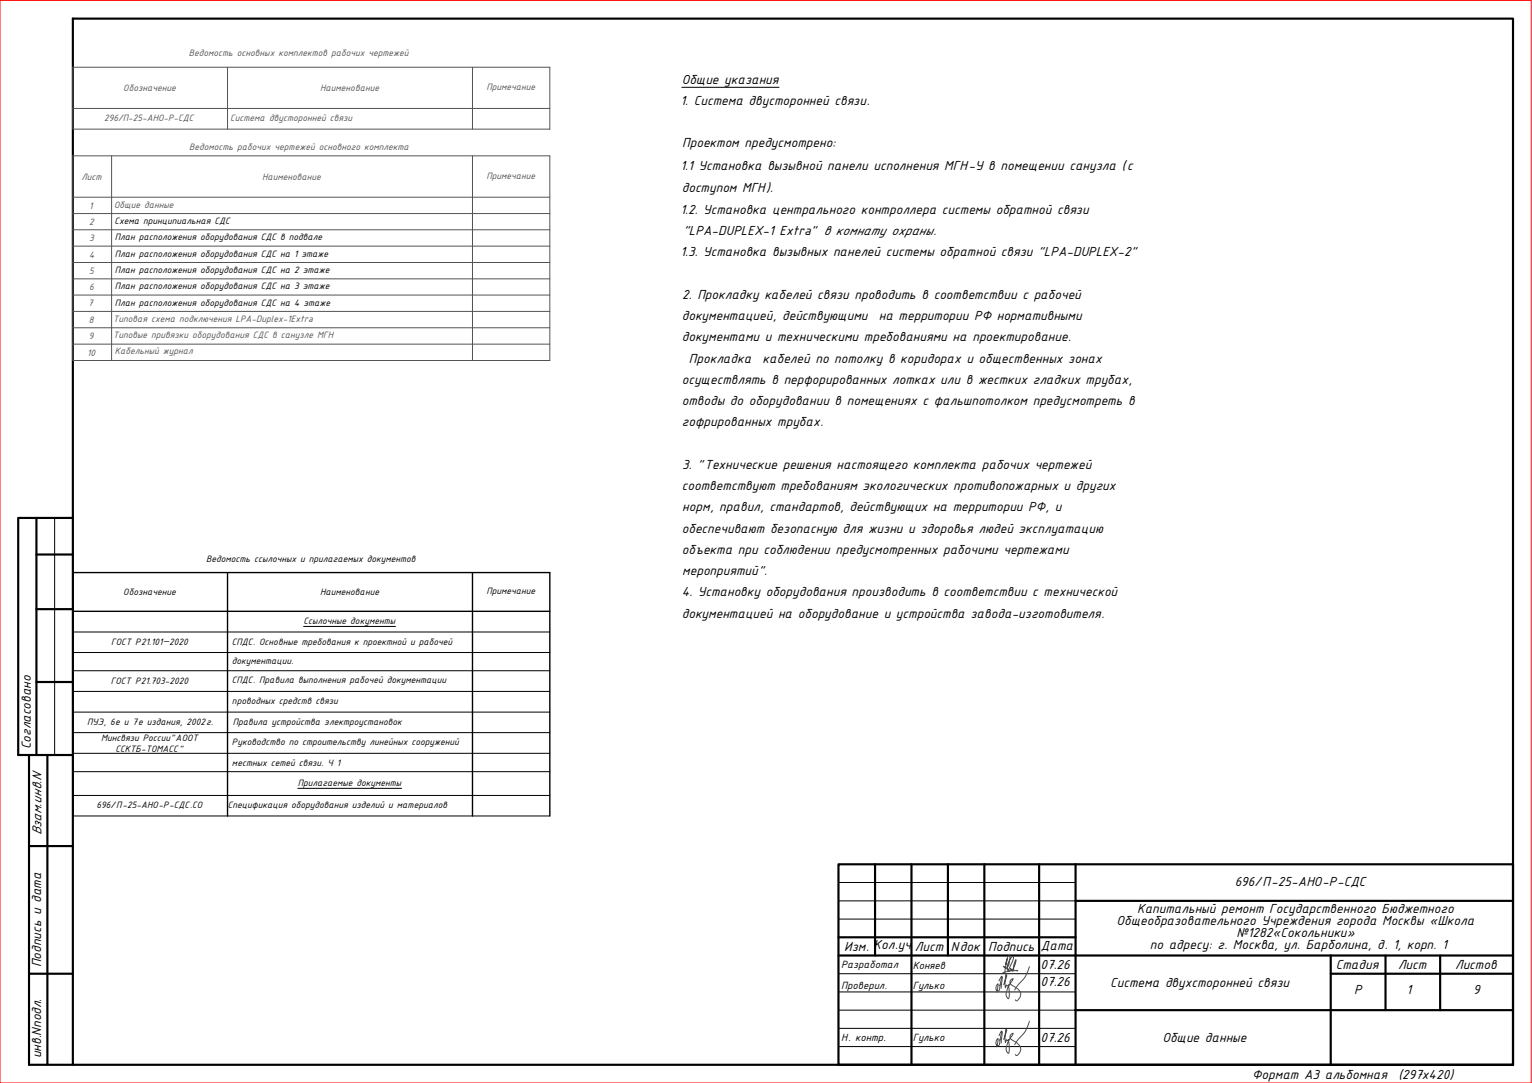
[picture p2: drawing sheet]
<svg xmlns="http://www.w3.org/2000/svg" width="420mm" height="297mm" viewBox="0 0 420 297" stroke-linecap="round" stroke-linejoin="round" font-family="sans-serif">
<defs><g id="words">
<g font-size="3.9">
<text x="187" y="22.9">Общие указания</text>
<text x="186.6" y="28.8">1. Система двусторонней связи.</text>
<text x="187.1" y="40.4">Проектом предусмотрено:</text>
<text x="186.6" y="46.5">1.1 Установка вызывной панели исполнения МГН-У в помещении санузла (с</text>
<text x="187" y="52.7">доступом МГН).</text>
<text x="186.6" y="58.6">1.2. Установка центрального контроллера системы обратной связи</text>
<text x="187.4" y="64.5">&quot;LPA-DUPLEX-1 Extra&quot; в комнату охраны.</text>
<text x="186.6" y="70.3">1.3. Установка вызывных панелей системы обратной связи &quot;LPA-DUPLEX-2&quot;</text>
<text x="187.1" y="81.9">2. Прокладку кабелей связи проводить в соответствии с рабочей</text>
<text x="187" y="87.8">документацией, действующими</text>
<text x="241" y="87.8">на территории РФ нормативными</text>
<text x="187" y="93.6">документами и техническими требованиями на проектирование.</text>
<text x="189" y="99.5">Прокладка</text>
<text x="209.1" y="99.5">кабелей по потолку в коридорах и общественных зонах</text>
<text x="187" y="105.3">осуществлять в перфорированных лотках или в жестких гладких трубах,</text>
<text x="187" y="111.1">отводы до оборудовании в помещениях с фальшпотолком предусмотреть в</text>
<text x="187" y="117">гофрированных трубах.</text>
<text x="187.1" y="128.6">3. &quot;Технические решения настоящего комплекта рабочих чертежей</text>
<text x="187" y="134.4">соответствуют требованиям экологических противопожарных и других</text>
<text x="187.1" y="140.3">норм, правил, стандартов, действующих на территории РФ, и</text>
<text x="187" y="146.1">обеспечивают безопасную для жизни и здоровья людей эксплуатацию</text>
<text x="187" y="152">объекта при соблюдении предусмотренных рабочими чертежами</text>
<text x="187.1" y="157.8">мероприятий&quot;.</text>
<text x="187" y="163.6">4. Установку оборудования производить в соответствии с технической</text>
<text x="187" y="169.4">документацией на оборудование и устройства завода-изготовителя.</text>
<text x="8.5" y="205.5" transform="rotate(-90 8.5 205.5)">Согласовано</text>
<text x="11.3" y="229.1" transform="rotate(-90 11.3 229.1)">Взам.инв.N</text>
<text x="338.6" y="243">696/П-25-АНО-Р-СДС</text>
<text x="311.9" y="250.3">Капитальный ремонт Государственного Бюджетного</text>
<text x="306.2" y="253.7">Общеобразовательного Учреждения города Москвы «Школа</text>
<text x="339.1" y="257">№1282«Сокольники»</text>
<text x="231.5" y="260.8">Изм. Кол.уч</text>
<text x="250.9" y="260.8">Лист</text>
<text x="260.8" y="260.8">Nдок</text>
<text x="271" y="260.8">Подпись</text>
<text x="285.5" y="260.6">Дата</text>
<text x="315.3" y="260.3">по адресу: г. Москва, ул. Барболина, д. 1, корп. 1</text>
<text x="11.3" y="265.2" transform="rotate(-90 11.3 265.2)">Подпись и дата</text>
<text x="285.4" y="265.9">07.26</text>
<text x="366.4" y="265.8">Стадия</text>
<text x="383.4" y="265.8">Лист</text>
<text x="399.1" y="265.8">Листов</text>
<text x="285.4" y="270.4">07.26</text>
<text x="304.5" y="270.8">Система двухсторонней связи</text>
<text x="371.4" y="272.5">Р</text>
<text x="385.7" y="272.5">1</text>
<text x="404" y="272.5">9</text>
<text x="285.4" y="285.9">07.26</text>
<text x="318.8" y="285.7">Общие данные</text>
<text x="11.3" y="290.2" transform="rotate(-90 11.3 290.2)">инв.Nподл.</text>
<text x="343.4" y="295.8">Формат А3 альбомная</text>
<text x="383.5" y="295.8">(297х420)</text>
</g>
<g font-size="3.1">
<text x="230.7" y="265.4">Разработал</text>
<text x="250.3" y="265.8">Коняев</text>
<text x="230.7" y="271.2">Проверил.</text>
<text x="250.3" y="271.3">Гулько</text>
<text x="230.7" y="285.4">Н. контр.</text>
<text x="250.3" y="285.6">Гулько</text>
</g>
<g font-size="2.7" fill="#545454">
<text x="51.8" y="15.5">Ведомость основных комплектов рабочих чертежей</text>
<text x="33.8" y="25">Обозначение</text>
<text x="87.8" y="25">Наименование</text>
<text x="133.4" y="24.7">Примечание</text>
<text x="28.5" y="33.3">296/П-25-АНО-Р-СДС</text>
<text x="63.2" y="33.2">Система двусторонней связи</text>
<text x="51.9" y="41">Ведомость рабочих чертежей основного комплекта</text>
<text x="22.4" y="49.3">Лист</text>
<text x="71.9" y="49.3">Наименование</text>
<text x="133.4" y="49.1">Примечание</text>
<text x="24.4" y="57.2">1</text>
<text x="31.3" y="57.1">Общие данные</text>
<text x="24.4" y="61.7">2</text>
<text x="24.4" y="66.2">3</text>
<text x="24.4" y="70.6">4</text>
<text x="24.5" y="75.1">5</text>
<text x="24.5" y="79.6">6</text>
<text x="24.2" y="84.1">7</text>
<text x="24.4" y="88.5">8</text>
<text x="31" y="88.3">Типовая схема подключения LPA-Duplex-1Extra</text>
<text x="24.3" y="93">9</text>
<text x="31" y="92.8">Типовые привязки оборудования СДС в санузле МГН</text>
<text x="23.9" y="97.5">10</text>
<text x="31.5" y="97.2">Кабельный журнал</text>
</g>
<g font-size="2.7">
<text x="31.4" y="61.4">Схема принципиальная СДС</text>
<text x="31.5" y="65.9">План расположения оборудования СДС в подвале</text>
<text x="31.5" y="70.4">План расположения оборудования СДС на 1 этаже</text>
<text x="31.5" y="74.8">План расположения оборудования СДС на 2 этаже</text>
<text x="31.5" y="79.3">План расположения оборудования СДС на 3 этаже</text>
<text x="31.5" y="83.8">План расположения оборудования СДС на 4 этаже</text>
<text x="56.5" y="154.1">Ведомость ссылочных и прилагаемых документов</text>
<text x="33.8" y="163.2">Обозначение</text>
<text x="87.8" y="163.2">Наименование</text>
<text x="133.4" y="163">Примечание</text>
<text x="83.3" y="171.1">Ссылочные документы</text>
<text x="30.5" y="177">ГОСТ Р21.101—2020</text>
<text x="63.5" y="176.8">СПДС. Основные требования к проектной и рабочей</text>
<text x="63.5" y="182.1">документации.</text>
<text x="30.4" y="187.7">ГОСТ Р21.703-2020</text>
<text x="63.5" y="187.4">СПДС. Правила выполнения рабочей документации</text>
<text x="63.6" y="193.1">проводных средств связи</text>
<text x="23.9" y="198.8">ПУЭ, 6е и 7е издания, 2002г.</text>
<text x="27.7" y="203.2">Минсвязи России&quot;АООТ</text>
<text x="63.9" y="198.7">Правила устройства электроустановок</text>
<text x="31.7" y="206.1">ССКТБ-ТОМАСС&quot;</text>
<text x="63.6" y="204.4">Руководство по строительству линейных сооружений</text>
<text x="63.6" y="210">местных сетей связи. Ч 1</text>
<text x="81.7" y="215.5">Прилагаемые документы</text>
<text x="26.5" y="221.7">696/П-25-АНО-Р-СДС.СО</text>
<text x="62.5" y="221.6">Спецификация оборудования изделий и материалов</text>
</g>
</g></defs>
<g fill="none" stroke="#000" stroke-width=".59">
<path d="M20 5.1h395v286.9h-395zM10 152.1h10M10 142.1v65M20 142.1h-15v65h15M10 167.1h10M10 187.1h10M8 207.1v84.9h12M13 207.1v84.9M8 232.1h12M230 237.1h185v54.9h-185zM240 237.1v25M250 237.1v54.9"/>
<path d="M260 237.1v25M270 237.1v54.9M285 237.1v54.9M295 237.1v54.9M230 257.1h65M295 247.1h120M8 267.1h12M230 262.1h185M294.9 277.1h120.1M365 267.1h50M365 262v30M380 262.1v15"/>
<path d="M395 262.1v15"/>
</g>
<path d="M0 .1h419.9v296.9h-419.9z" fill="none" stroke="#f00" stroke-width=".27"/>
<path d="M365 292h50" fill="none" stroke="#000" stroke-width=".27"/>
<path d="M15 142.1v65M20 142.1v65M230 247.1h65M230 252.1h65M230 242h65M230 277.1h65M230 272.1h65M230 267.1h65M230 282.1h65M230 287h65" fill="none" stroke="#000" stroke-width=".27"/>
<!-- layer: PDF _Layer 2 -->
<path d="M277.7 266.4l.3-.4v-1.1l.6-1.7-.2 1.2-.5 1.3-.4 .4-.3-.5-.3 .8a1.77 1.77 0 0 1-.3-2.4 1.91 1.91 0 0 1 1.2-1.6l.2 .5-.3 .7-1.1 2.6-1.4-1.2a.95 .95 0 0 0 1.1 .2 .95 .95 0 0 0 .5-1.1l.2-1.4a.33 .33 0 0 0-.1-.5 .33 .33 0 0 0-.5 .2l-.6 2 .5-1.4-.7 3.7M278.9 266.3l.2-.1-1.9 .1-2.2 .5" fill="none" stroke="#293189" stroke-width=".27"/>
<!-- layer: PDF _PDF _Layer 2 -->
<path d="M274 269.1l.8-1.3-.2 3.3M274.7 269.9l-.7 .5M274.8 268.1l-.4 1.6a2.7 2.7 0 0 1-.6 2.1 .83 .83 0 0 1-.7-.5 .83 .83 0 0 1 .2-.9l.4-.5-.4 2.2M275.3 270.1l.8-2.4-.2-.4-.3 1.7 .1 2 .4-.8 .3 .2 .3-.3v.8a4.3 4.3 0 0 1-.1 3 1.51 1.51 0 0 1-.5-1.9l.3-1.1 1.5-2.4a.88 .88 0 0 0-.9 .7 .88 .88 0 0 0 .5 1 3.5 3.5 0 0 1 2.5 2.6 1.4 1.4 0 0 1-1.4 1.6l-.1-.2M282.3 265.1l-.7 1.8a8.9 8.9 0 0 1-2.5 3.4l-.8 1.3M274 284.1l.7-1.3-.1 3.3M274.7 284.9l-.7 .5M274.8 283.2l-.4 1.5a2.67 2.67 0 0 1-.6 2.1 .83 .83 0 0 1-.7-.5 .83 .83 0 0 1 .2-.9l.4-.6-.4 2.3M275.3 285.1l.8-2.4-.2-.4-.3 1.7 .1 1.9 .4-.8 .3 .3 .2-.3 .1 .8a4.3 4.3 0 0 1-.1 3 1.51 1.51 0 0 1-.5-1.9l.5-1.5 1.3-2a.86 .86 0 0 0-.9 .7 .86 .86 0 0 0 .5 1 3.7 3.7 0 0 1 2.5 2.7 1.57 1.57 0 0 1-1.3 1.6l-.2-.3M282.3 280.1l-.7 1.9a9.3 9.3 0 0 1-2.5 3.3l-.8 1.2" fill="none" stroke="#293189" stroke-width=".27"/>
<g fill="none" stroke="#545454" stroke-width=".27">
<path d="M20 18.4h130.8v17h-130.8zM62.4 18.4v17M129.6 18.4v17M20 29.7h130.8M20 42.7h130.8v56.2h-130.8zM20 54.1h130.8M20 58.6h130.8M30.6 42.7v56.2M129.6 42.7v56.2M20 63h130.8M20 67.5h130.8M20 72h130.8"/>
<path d="M20 76.5h130.8M20 80.9h130.8M20 85.4h130.8M20 89.9h130.8M20 94.4h130.8"/>
</g>
<!-- layer: 0 -->
<path d="M187 23.9h26.7" fill="none" stroke="#000" stroke-width=".27"/>
<path d="M20 173.3h130.8M20 179h130.8M83.3 171.8h25.2M20 184h130.8M20 189.6h130.8M20 195.3h130.8M20 200.9h130.8M20 206.6h130.8M20 211.7h130.8M20 218.2h130.8M81.7 216.2h28.5M20 223.8h130.8" fill="none" stroke="#000" stroke-width=".27"/>
<path d="M62.4 157v66.8M129.6 157v66.8M20 167.7h130.8M20 223.8v-66.8h130.8v66.8" fill="none" stroke="#000" stroke-width=".38"/>
<use href="#words"/>
</svg>
